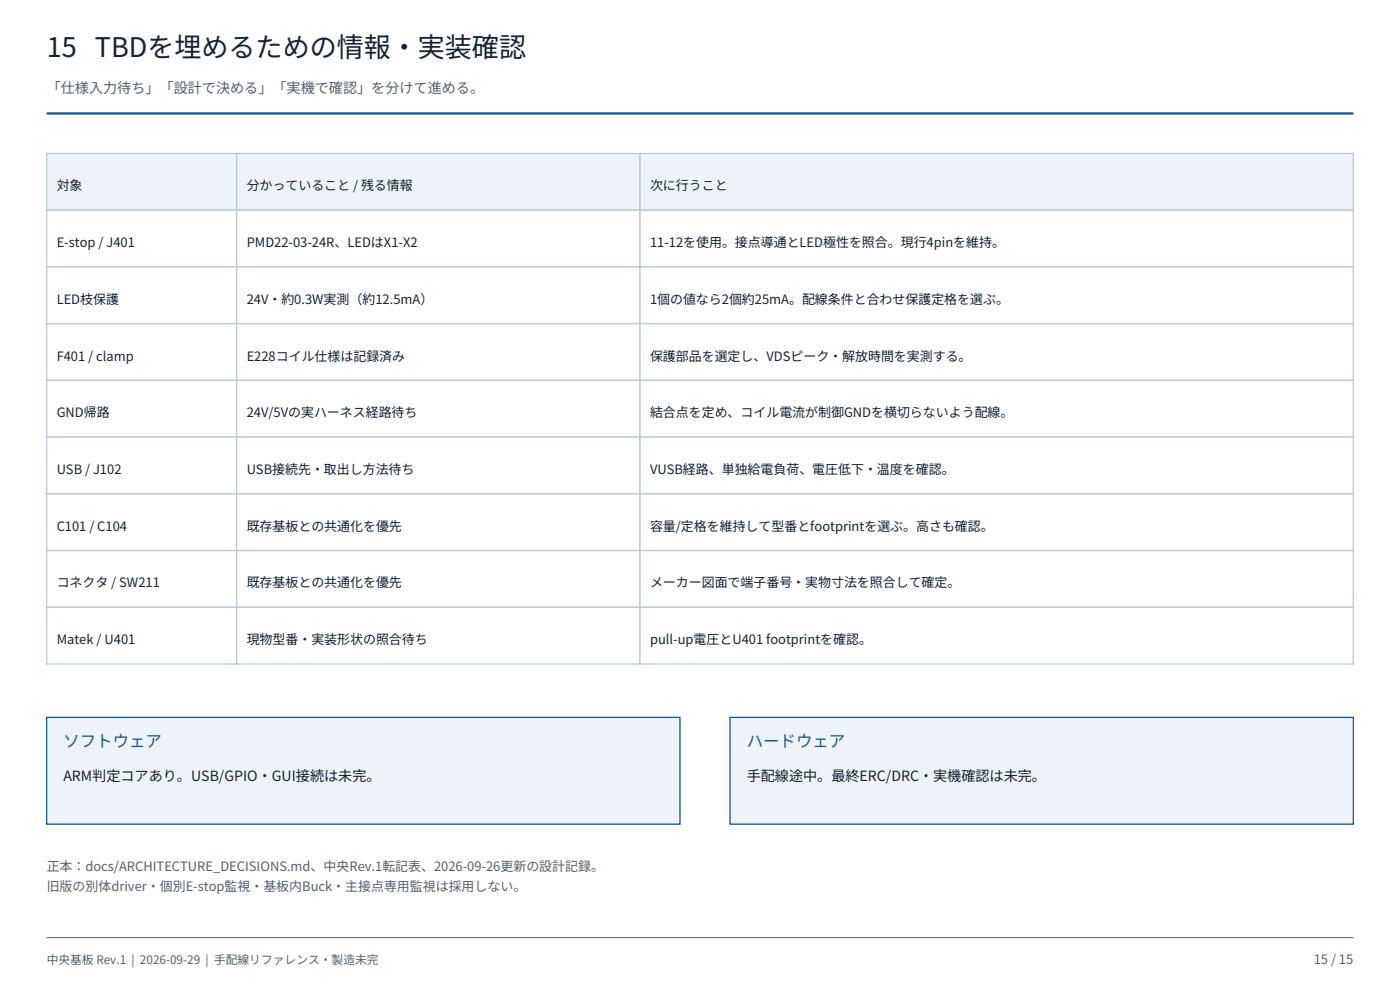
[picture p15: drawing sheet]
<svg xmlns="http://www.w3.org/2000/svg" width="420mm" height="297mm" viewBox="0 0 420 297" stroke-linecap="round" stroke-linejoin="round" font-family="sans-serif">
<defs><g id="words">
<text font-size="8.1" fill="#152335" x="14" y="17">15 TBDを埋めるための情報・実装確認</text>
<g font-size="4.9" fill="#185b91">
<text x="19" y="224">ソフトウェア</text>
<text x="224" y="224">ハードウェア</text>
</g>
<text font-size="4.2" fill="#536171" x="14" y="28">「仕様入力待ち」「設計で決める」「実機で確認」を分けて進める。</text>
<g font-size="4.2" fill="#152335">
<text x="19" y="234">ARM判定コアあり。USB/GPIO・GUI接続は未完。</text>
<text x="224" y="234">手配線途中。最終ERC/DRC・実機確認は未完。</text>
</g>
<g font-size="3.9" fill="#152335">
<text x="17" y="57.1">対象</text>
<text x="74" y="57.1">分かっていること / 残る情報</text>
<text x="195" y="57.1">次に行うこと</text>
<text x="17" y="74">E-stop / J401</text>
<text x="74" y="74">PMD22-03-24R、LEDはX1-X2</text>
<text x="195" y="74">11-12を使用。接点導通とLED極性を照合。現行4pinを維持。</text>
<text x="17" y="91">LED枝保護</text>
<text x="74" y="91">24V・約0.3W実測（約12.5mA）</text>
<text x="195" y="91">1個の値なら2個約25mA。配線条件と合わせ保護定格を選ぶ。</text>
<text x="17" y="108">F401 / clamp</text>
<text x="74" y="108">E228コイル仕様は記録済み</text>
<text x="195" y="108">保護部品を選定し、VDSピーク・解放時間を実測する。</text>
<text x="17" y="125.1">GND帰路</text>
<text x="74" y="125.1">24V/5Vの実ハーネス経路待ち</text>
<text x="195" y="125.1">結合点を定め、コイル電流が制御GNDを横切らないよう配線。</text>
<text x="17" y="142.1">USB / J102</text>
<text x="74" y="142.1">USB接続先・取出し方法待ち</text>
<text x="195" y="142.1">VUSB経路、単独給電負荷、電圧低下・温度を確認。</text>
<text x="17" y="159">C101 / C104</text>
<text x="74" y="159">既存基板との共通化を優先</text>
<text x="195" y="159">容量/定格を維持して型番とfootprintを選ぶ。高さも確認。</text>
<text x="17" y="176">コネクタ / SW211</text>
<text x="74" y="176">既存基板との共通化を優先</text>
<text x="195" y="176">メーカー図面で端子番号・実物寸法を照合して確定。</text>
<text x="17" y="193.1">Matek / U401</text>
<text x="74" y="193.1">現物型番・実装形状の照合待ち</text>
<text x="195" y="193.1">pull-up電圧とU401 footprintを確認。</text>
</g>
<g font-size="3.9" fill="#536171">
<text x="14" y="261">正本：docs/ARCHITECTURE_DECISIONS.md、中央Rev.1転記表、2026-09-26更新の設計記録。</text>
<text x="14" y="267">旧版の別体driver・個別E-stop監視・基板内Buck・主接点専用監視は採用しない。</text>
<text x="394.1" y="289">15 / 15</text>
</g>
<text font-size="3.5" fill="#536171" x="14" y="289">中央基板 Rev.1 | 2026-09-29 | 手配線リファレンス・製造未完</text>
</g></defs>
<path d="M14 34h392" fill="none" stroke="#185b91" stroke-width=".7" stroke-linecap="butt"/>
<g fill="#edf3f8" stroke="#bcc9d4" stroke-width=".4">
<path d="M14 46h57v17h-57z" fill-rule="evenodd"/>
<path d="M71 46h121v17h-121z" fill-rule="evenodd"/>
<path d="M192 46h214v17h-214z" fill-rule="evenodd"/>
</g>
<g fill="#fff" stroke="#bcc9d4" stroke-width=".4">
<path d="M14 63h57v17h-57z" fill-rule="evenodd"/>
<path d="M71 63h121v17h-121z" fill-rule="evenodd"/>
<path d="M192 63h214v17h-214z" fill-rule="evenodd"/>
<path d="M14 80h57v17h-57z" fill-rule="evenodd"/>
<path d="M71 80h121v17h-121z" fill-rule="evenodd"/>
<path d="M192 80h214v17h-214z" fill-rule="evenodd"/>
<path d="M14 97h57v17h-57z" fill-rule="evenodd"/>
<path d="M71 97h121v17h-121z" fill-rule="evenodd"/>
<path d="M192 97h214v17h-214z" fill-rule="evenodd"/>
<path d="M14 114h57v17h-57z" fill-rule="evenodd"/>
<path d="M71 114h121v17h-121z" fill-rule="evenodd"/>
<path d="M192 114h214v17h-214z" fill-rule="evenodd"/>
<path d="M14 131h57v17h-57z" fill-rule="evenodd"/>
<path d="M71 131h121v17h-121z" fill-rule="evenodd"/>
<path d="M192 131h214v17h-214z" fill-rule="evenodd"/>
<path d="M14 148h57v17h-57z" fill-rule="evenodd"/>
<path d="M71 148h121v17h-121z" fill-rule="evenodd"/>
<path d="M192 148h214v17h-214z" fill-rule="evenodd"/>
<path d="M14 165h57v17h-57z" fill-rule="evenodd"/>
<path d="M71 165h121v17h-121z" fill-rule="evenodd"/>
<path d="M192 165h214v17h-214z" fill-rule="evenodd"/>
<path d="M14 182h57v17h-57z" fill-rule="evenodd"/>
<path d="M71 182h121v17h-121z" fill-rule="evenodd"/>
<path d="M192 182h214v17h-214z" fill-rule="evenodd"/>
</g>
<g fill="#edf3f8" stroke="#185b91" stroke-width=".4">
<path d="M14 215h190v32h-190z" fill-rule="evenodd"/>
<path d="M219 215h187v32h-187z" fill-rule="evenodd"/>
</g>
<path d="M14 281h392" fill="none" stroke="#536171" stroke-width=".3"/>
<use href="#words"/>
</svg>
